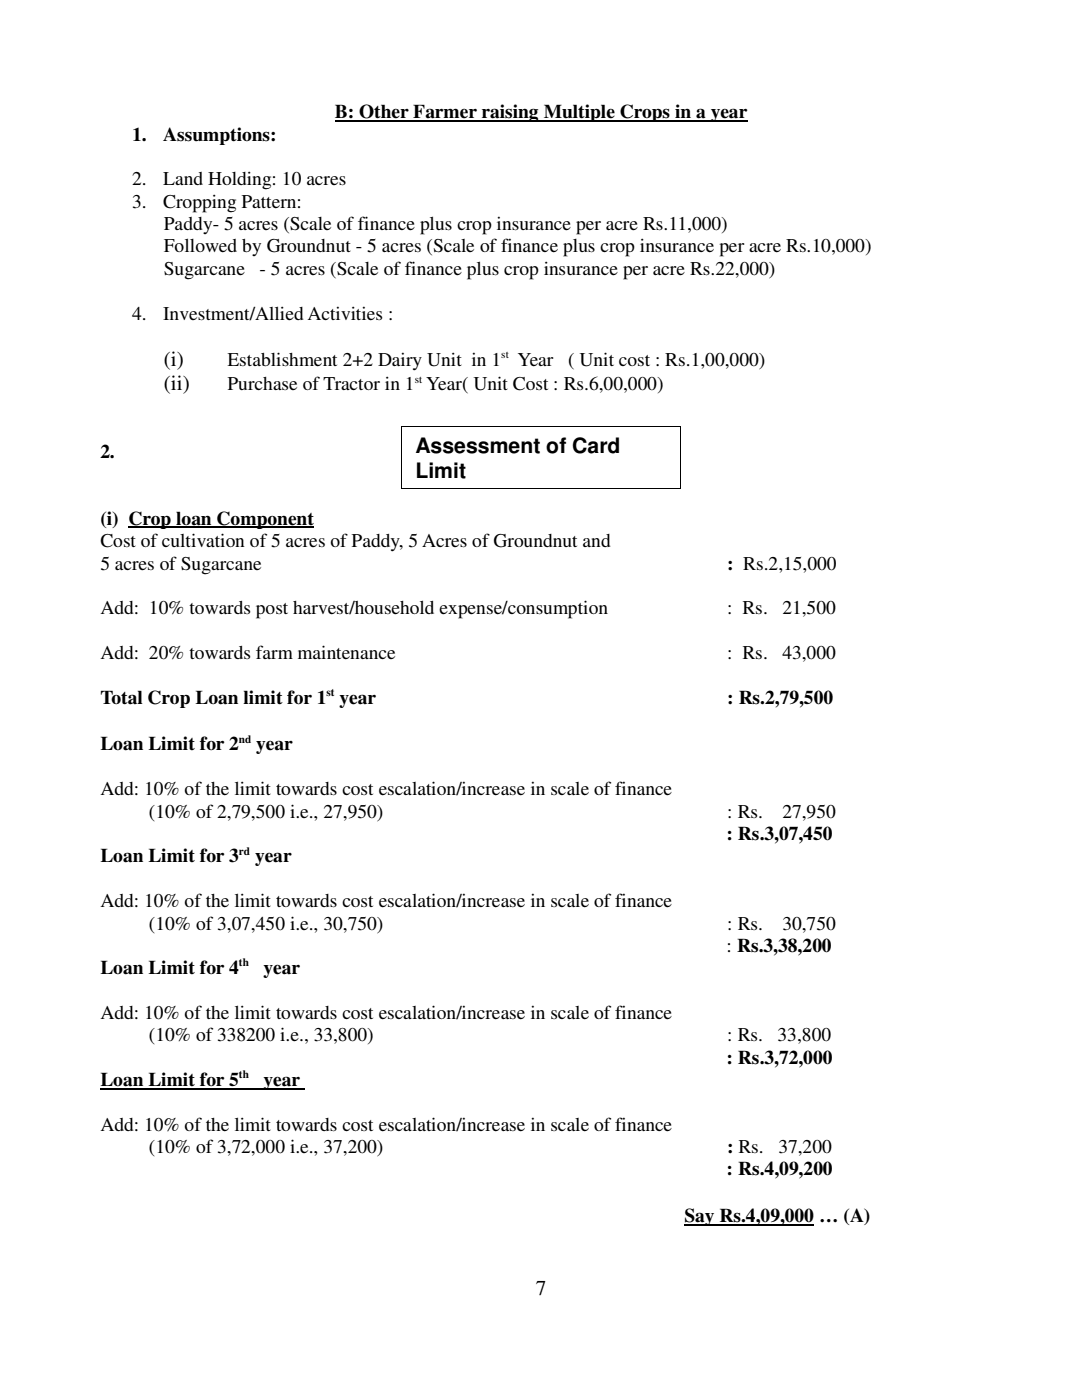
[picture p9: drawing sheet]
<svg xmlns="http://www.w3.org/2000/svg" width="216mm" height="279mm" viewBox="0 0 216 279" stroke-linecap="round" stroke-linejoin="round" font-family="sans-serif">
<defs><g id="words">
<g font-size="4.2">
<text x="32.7" y="73">(i)</text>
<text x="32.7" y="77.9">(ii)</text>
<text x="82.9" y="90.5">Assessment of Card</text>
<text x="82.9" y="95.3">Limit</text>
<text x="106.9" y="258.5">7</text>
</g>
<g font-size="3.9">
<text x="66.8" y="23.6">B: Other Farmer raising Multiple Crops in a year</text>
<text x="26.4" y="28.1">1.</text>
<text x="32.6" y="28.1">Assumptions:</text>
<text x="26.4" y="37">2.</text>
<text x="26.4" y="41.5">3.</text>
<text x="32.6" y="37">Land Holding: 10 acres</text>
<text x="32.6" y="41.5">Cropping Pattern:</text>
<text x="32.7" y="45.9">Paddy- 5 acres (Scale of finance plus crop insurance per acre Rs.11,000)</text>
<text x="32.7" y="50.4">Followed by Groundnut - 5 acres (Scale of finance plus crop insurance per acre Rs.10,000)</text>
<text x="32.7" y="54.9">Sugarcane</text>
<text x="51.8" y="54.9">- 5 acres (Scale of finance plus crop insurance per acre Rs.22,000)</text>
<text x="26.4" y="63.8">4.</text>
<text x="32.6" y="63.8">Investment/Allied Activities :</text>
<text x="45.4" y="73">Establishment 2+2 Dairy Unit in 1</text>
<text x="45.4" y="77.9">Purchase of Tractor in 1 Year( Unit Cost : Rs.6,00,000)</text>
<text x="103.3" y="73">Year</text>
<text x="113.4" y="73">( Unit cost : Rs.1,00,000)</text>
<text x="20" y="91.4">2.</text>
<text x="20" y="104.8">(i) Crop loan Component</text>
<text x="20" y="109.2">Cost of cultivation of 5 acres of Paddy, 5 Acres of Groundnut and</text>
<text x="20" y="113.7">5 acres of Sugarcane</text>
<text x="145.1" y="113.7">: Rs.2,15,000</text>
<text x="20" y="122.6">Add: 10% towards post harvest/household expense/consumption</text>
<text x="145.1" y="122.6">: Rs.</text>
<text x="156.1" y="122.6">21,500</text>
<text x="20" y="131.5">Add: 20% towards farm maintenance</text>
<text x="145.1" y="131.5">: Rs.</text>
<text x="156.1" y="131.5">43,000</text>
<text x="20" y="140.5">Total Crop Loan limit for 1 year</text>
<text x="145.1" y="140.5">: Rs.2,79,500</text>
<text x="20" y="149.8">Loan Limit for 2</text>
<text x="51.1" y="149.8">year</text>
<text x="20" y="158.7">Add: 10% of the limit towards cost escalation/increase in scale of finance</text>
<text x="29.7" y="163.2">(10% of 2,79,500 i.e., 27,950)</text>
<text x="145" y="167.6">: Rs.3,07,450</text>
<text x="145.1" y="163.2">: Rs.</text>
<text x="156.1" y="163.2">27,950</text>
<text x="20" y="172.1">Loan Limit for 3</text>
<text x="50.9" y="172.1">year</text>
<text x="20" y="181">Add: 10% of the limit towards cost escalation/increase in scale of finance</text>
<text x="29.7" y="185.5">(10% of 3,07,450 i.e., 30,750)</text>
<text x="145.1" y="185.5">: Rs.</text>
<text x="156.1" y="185.5">30,750</text>
<text x="145" y="189.9">: Rs.3,38,200</text>
<text x="20" y="194.4">Loan Limit for 4</text>
<text x="52.6" y="194.4">year</text>
<text x="20" y="203.3">Add: 10% of the limit towards cost escalation/increase in scale of finance</text>
<text x="29.7" y="207.8">(10% of 338200 i.e., 33,800)</text>
<text x="145.1" y="207.8">: Rs.</text>
<text x="155.2" y="207.8">33,800</text>
<text x="145" y="212.3">: Rs.3,72,000</text>
<text x="20" y="216.7">Loan Limit for 5</text>
<text x="52.6" y="216.7">year</text>
<text x="20" y="225.6">Add: 10% of the limit towards cost escalation/increase in scale of finance</text>
<text x="29.7" y="230.1">(10% of 3,72,000 i.e., 37,200)</text>
<text x="145.1" y="230.1">: Rs.</text>
<text x="155.3" y="230.1">37,200</text>
<text x="145" y="234.6">: Rs.4,09,200</text>
<text x="136.6" y="243.9">Say Rs.4,09,000 … (A)</text>
</g>
<g font-size="2.2">
<text x="100" y="71.5">st</text>
<text x="82.8" y="76.4">st</text>
<text x="65.2" y="138.9">st</text>
<text x="47.7" y="148.3">nd</text>
<text x="47.7" y="170.6">rd</text>
<text x="47.7" y="192.9">th</text>
<text x="47.7" y="215.2">th</text>
</g>
</g></defs>
<path d="M66.8 24.1h82.3M25.7 105.3h37M20 217.2h27.7M49.7 217.2h11.1M136.6 244.4h25.8" fill="none" stroke="#000" stroke-width=".21"/>
<path d="M47.6 217.1h2v.2h-2z" fill="#000"/>
<path d="M80.1 85h55.7v12.6h-55.7z" fill="#fff"/>
<path d="M80.1 85h55.7M80.1 97.5h55.7M80.1 85.1v12.4M135.7 85.1v12.4" fill="none" stroke="#000" stroke-width=".2"/>
<use href="#words"/>
</svg>
